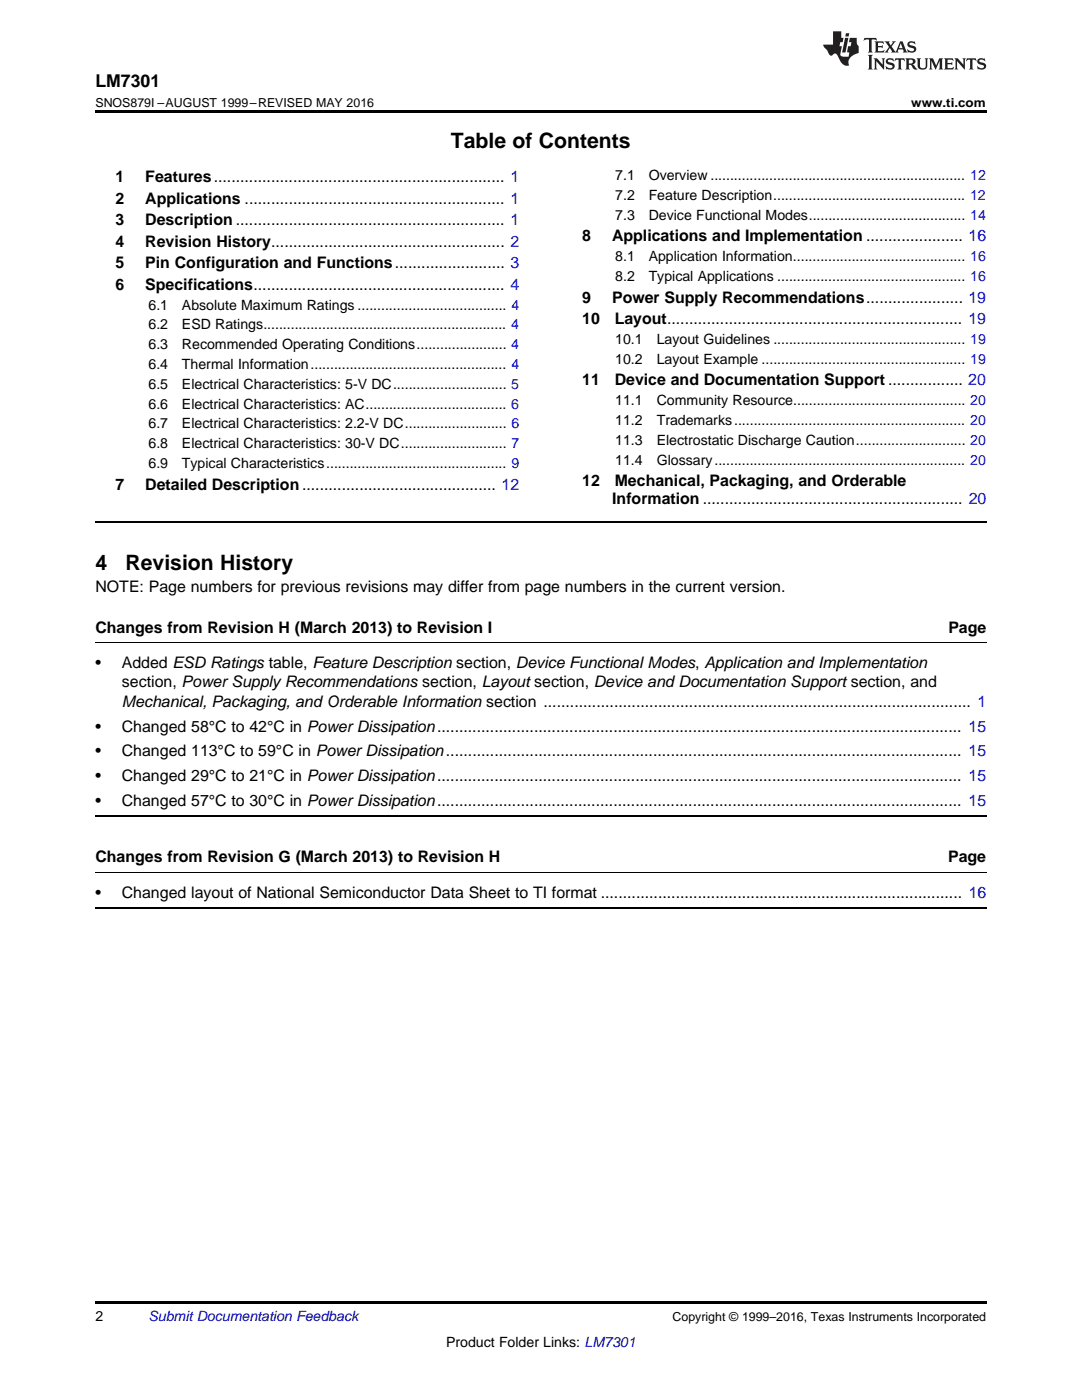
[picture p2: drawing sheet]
<svg xmlns="http://www.w3.org/2000/svg" width="216mm" height="279mm" viewBox="0 0 216 279" stroke-linecap="round" stroke-linejoin="round" font-family="sans-serif">
<defs><g id="words">
<g font-size="4.2">
<text x="90" y="29.6">Table of Contents</text>
<text x="19" y="113.8">4</text>
<text x="25" y="113.8">Revision History</text>
</g>
<text font-size="3.5" x="19" y="17.3">LM7301</text>
<g font-size="3.2">
<text x="23" y="36.3">1</text>
<text x="23" y="40.6">2</text>
<text x="29" y="36.3">Features.................................................................. 1</text>
<text x="29" y="40.6">Applications ........................................................... 1</text>
<text x="23" y="44.9">3</text>
<text x="29" y="44.9">Description ............................................................. 1</text>
<text x="23" y="49.2">4</text>
<text x="23" y="53.6">5</text>
<text x="29" y="49.2">Revision History..................................................... 2</text>
<text x="29" y="53.6">Pin Configuration and Functions......................... 3</text>
<text x="116.2" y="48.2">8</text>
<text x="122.1" y="48.2">Applications and Implementation ...................... 16</text>
<text x="23" y="57.9">6</text>
<text x="29" y="57.9">Specifications......................................................... 4</text>
<text x="116.2" y="60.4">9</text>
<text x="116.2" y="64.7">10</text>
<text x="122.1" y="60.4">Power Supply Recommendations...................... 19</text>
<text x="122.7" y="64.7">Layout................................................................... 19</text>
<text x="116.2" y="76.9">11</text>
<text x="122.7" y="76.9">Device and Documentation Support ................. 20</text>
<text x="23" y="97.7">7</text>
<text x="29" y="97.7">Detailed Description............................................ 12</text>
<text x="116.2" y="97">12</text>
<text x="122.2" y="100.5">Information ........................................................... 20</text>
<text x="122.7" y="97">Mechanical, Packaging, and Orderable</text>
<text x="19" y="118.1">NOTE: Page numbers for previous revisions may differ from page numbers in the current version.</text>
<text x="19" y="126.3">Changes from Revision H (March 2013) to Revision I</text>
<text x="189.2" y="126.3">Page</text>
<text x="19" y="133.3">•</text>
<text x="24.3" y="133.3">Added ESD Ratings table, Feature Description section, Device Functional Modes, Application and Implementation</text>
<text x="24.3" y="137.2">section, Power Supply Recommendations section, Layout section, Device and Documentation Support section, and</text>
<text x="24.3" y="141.1">Mechanical, Packaging, and Orderable Information section ................................................................................................. 1</text>
<text x="19" y="146">•</text>
<text x="24.3" y="146">Changed 58°C to 42°C in Power Dissipation....................................................................................................................... 15</text>
<text x="19" y="151">•</text>
<text x="19" y="155.9">•</text>
<text x="24.3" y="151">Changed 113°C to 59°C in Power Dissipation..................................................................................................................... 15</text>
<text x="24.3" y="155.9">Changed 29°C to 21°C in Power Dissipation....................................................................................................................... 15</text>
<text x="19" y="160.8">•</text>
<text x="24.3" y="160.8">Changed 57°C to 30°C in Power Dissipation....................................................................................................................... 15</text>
<text x="19" y="172.1">Changes from Revision G (March 2013) to Revision H</text>
<text x="189.2" y="172.1">Page</text>
<text x="19" y="179.2">•</text>
<text x="24.3" y="179.2">Changed layout of National Semiconductor Data Sheet to TI format .................................................................................. 16</text>
</g>
<g font-size="2.8">
<text x="122.8" y="36">7.1</text>
<text x="129.4" y="36">Overview ................................................................. 12</text>
<text x="122.8" y="39.9">7.2</text>
<text x="129.4" y="39.9">Feature Description................................................. 12</text>
<text x="122.8" y="43.9">7.3</text>
<text x="129.4" y="43.9">Device Functional Modes........................................ 14</text>
<text x="122.8" y="52.1">8.1</text>
<text x="129.4" y="52.1">Application Information............................................ 16</text>
<text x="122.8" y="56.1">8.2</text>
<text x="129.4" y="56.1">Typical Applications ................................................ 16</text>
<text x="29.6" y="61.8">6.1</text>
<text x="29.6" y="65.8">6.2</text>
<text x="36.3" y="61.8">Absolute Maximum Ratings ...................................... 4</text>
<text x="36.3" y="65.8">ESD Ratings.............................................................. 4</text>
<text x="29.6" y="69.7">6.3</text>
<text x="36.3" y="69.7">Recommended Operating Conditions....................... 4</text>
<text x="122.8" y="68.7">10.1</text>
<text x="131" y="68.7">Layout Guidelines ................................................. 19</text>
<text x="29.6" y="73.7">6.4</text>
<text x="29.6" y="77.6">6.5</text>
<text x="36.3" y="73.7">Thermal Information.................................................. 4</text>
<text x="36.3" y="77.6">Electrical Characteristics: 5-V DC............................. 5</text>
<text x="122.8" y="72.6">10.2</text>
<text x="131" y="72.6">Layout Example .................................................... 19</text>
<text x="29.6" y="81.6">6.6</text>
<text x="36.3" y="81.6">Electrical Characteristics: AC.................................... 6</text>
<text x="122.8" y="80.9">11.1</text>
<text x="131" y="80.9">Community Resource............................................ 20</text>
<text x="29.6" y="85.5">6.7</text>
<text x="29.6" y="89.5">6.8</text>
<text x="36.3" y="85.5">Electrical Characteristics: 2.2-V DC.......................... 6</text>
<text x="36.3" y="89.5">Electrical Characteristics: 30-V DC........................... 7</text>
<text x="122.8" y="84.8">11.2</text>
<text x="122.8" y="88.8">11.3</text>
<text x="131" y="84.8">Trademarks........................................................... 20</text>
<text x="131" y="88.8">Electrostatic Discharge Caution............................ 20</text>
<text x="29.6" y="93.4">6.9</text>
<text x="36.3" y="93.4">Typical Characteristics.............................................. 9</text>
<text x="122.8" y="92.7">11.4</text>
<text x="131" y="92.7">Glossary................................................................ 20</text>
<text x="19" y="263.6">2</text>
<text x="89" y="268.9">Product Folder Links: LM7301</text>
</g>
<text font-size="2.8" fill="#0000c8" x="29.6" y="263.6">Submit Documentation Feedback</text>
<g font-size="2.5">
<text x="19" y="21.4">SNOS879I –AUGUST 1999–REVISED MAY 2016</text>
<text x="181.8" y="21.4">www.ti.com</text>
<text x="134.2" y="263.6">Copyright © 1999–2016, Texas Instruments Incorporated</text>
</g>
</g></defs>
<path d="M19 22h177.8v.5h-177.8zM19 259.7h177.8v.5h-177.8z" fill="#000"/>
<path d="M19 104.2h177.8M19 162.8h177.8M19 181.1h177.8" fill="none" stroke="#000" stroke-width=".35"/>
<path d="M19 128.3h177.8M19 174.2h177.8" fill="none" stroke="#000" stroke-width=".2"/>
<g fill="#231f20">
<path d="M172.5 7.6l-.1 .5 .4-.2h.6v.1v2.1l-.2 .4h.9l-.2-.4v-2.1l.1-.1h.5l.5 .2-.2-.5zM174.5 8.3l.2 .3v1.5l-.2 .4h1.8l.2-.6a1.04 1.04 0 0 1-1.3 .2v-.7h.6l.3 .2v-.6l-.3 .2h-.6v-.6l.8-.1 .4 .3-.2-.5zM176.5 8.3l.9 1.1-.9 1.1h.8l-.2-.2 .4-.7 .5 .7-.2 .2h1.5l-.2-.2 .2-.4h.9l.1 .4-.2 .2h1l-.3-.3-.7-1.9h-.5l-.9 2-.8-1 .9-1h-.8l.1 .3-.4 .5-.3-.6 .1-.2zM179.7 8.6l.4 1h-.7zM181.3 8.4a.63 .63 0 0 0-.2 .7 .63 .63 0 0 0 .6 .4l.6 .2 .1 .2a.75 .75 0 0 1-.7 .4 .75 .75 0 0 1-.6-.5l.1 .7 .1-.1a1.11 1.11 0 0 0 1.5-.6 1.13 1.13 0 0 0-1.2-.8l-.1-.4a1.04 1.04 0 0 1 1.2 .2l-.2-.5-.2 .1-.4-.2zM173.2 10.9l.2 .4v2.2l-.2 .4h1l-.3-.4v-2.2l.3-.4zM174.3 11.6l.3 .4v1.5l-.3 .4h.8l-.2-.4v-1.3l1.5 1.7v-1.9l.2-.4h-.7l.2 .4v.9l-1.1-1.3zM177 11.8a.62 .62 0 0 0-.2 .7 .62 .62 0 0 0 .6 .4l.6 .1 .1 .3a.76 .76 0 0 1-.7 .3 .76 .76 0 0 1-.7-.4l.2 .7 .1-.1a1.11 1.11 0 0 0 1.5-.6 1.13 1.13 0 0 0-1.2-.8l-.1-.4a1.04 1.04 0 0 1 1.2 .2l-.2-.6-.2 .1-.5-.1zM178.7 11.6l-.2 .6a.61 .61 0 0 1 .8-.3v1.6l-.2 .4h.9l-.2-.4v-1.6a.63 .63 0 0 1 .7 .3l-.1-.6zM180.6 11.6l.3 .4v1.5l-.3 .4h1l-.2-.2-.1-.8 .6 .2a.76 .76 0 0 0 1.2 .7l-1-1a.58 .58 0 0 0 .6-.5 .58 .58 0 0 0-.5-.6zM181.4 11.9h.1a.45 .45 0 0 1 .5 .1 .45 .45 0 0 1 .1 .5l-.8 .2zM182.9 11.6l.2 .2a2.17 2.17 0 0 0 .3 1.9 .99 .99 0 0 0 1.6-.6v-1.1l.2-.4h-.7l.2 .2a1.92 1.92 0 0 1-.2 1.8 .6 .6 0 0 1-.9-.5v-1.1l.2-.4zM185.4 11.6l.2 .4v1.5l-.2 .4h.7l-.2-.4v-1.4l.8 1.8 .8-1.8v1.4l-.2 .4h.9l-.2-.4v-1.5l.2-.4h-.8l-.6 1.5-.6-1.5zM188.4 11.6l.2 .4v1.5l-.2 .4h1.8l.1-.6a1.04 1.04 0 0 1-1.2 .1v-.6h.5l.4 .2v-.6l-.4 .2h-.5v-.7h.8l.3 .3-.1-.6zM190.5 11.6l.2 .4v1.5l-.2 .4h.7l-.2-.4v-1.3l1.5 1.7v-1.9l.2-.4h-.7l.2 .4v.9l-1.1-1.3zM192.9 11.6l-.1 .6a.61 .61 0 0 1 .7-.3l.1 1.6-.3 .4h1l-.3-.4 .1-1.6a.63 .63 0 0 1 .7 .3l-.1-.6zM195.2 11.8a.62 .62 0 0 0-.2 .7 .62 .62 0 0 0 .6 .4l.6 .1 .1 .3a.76 .76 0 0 1-.7 .3 .76 .76 0 0 1-.6-.4l.1 .7 .1-.1a1.11 1.11 0 0 0 1.6-.6 1.13 1.13 0 0 0-1.3-.8l-.1-.4a1.04 1.04 0 0 1 1.2 .2l-.1-.6-.2 .1-.5-.1z"/>
<path d="M166.2 6.3v2.6h-1.9v.4l.8 .9a.91 .91 0 0 0 1 .8 .56 .56 0 0 1 .5-.3 .56 .56 0 0 1 .5 .3l.4 .8a1.53 1.53 0 0 0 1.9 1.2 1.54 1.54 0 0 1 1-2.1l.9-.3v-1.4a1.52 1.52 0 0 1-.4-1.6h-1.3l-.2 .8h.5l-.2 .8h-.5l-.1 1v.2l.4 .1-.2 .8a1.93 1.93 0 0 1-1.6-.3l.3-1.8h-.5l.2-.8h.4l.2-.8h-.4v-1.3zM168.6 7.6l-.6 2.9h.7l.6-2.9zM168.8 6.6l-.1 .7h.6l.2-.7z"/>
</g>
<use href="#words"/>
</svg>
